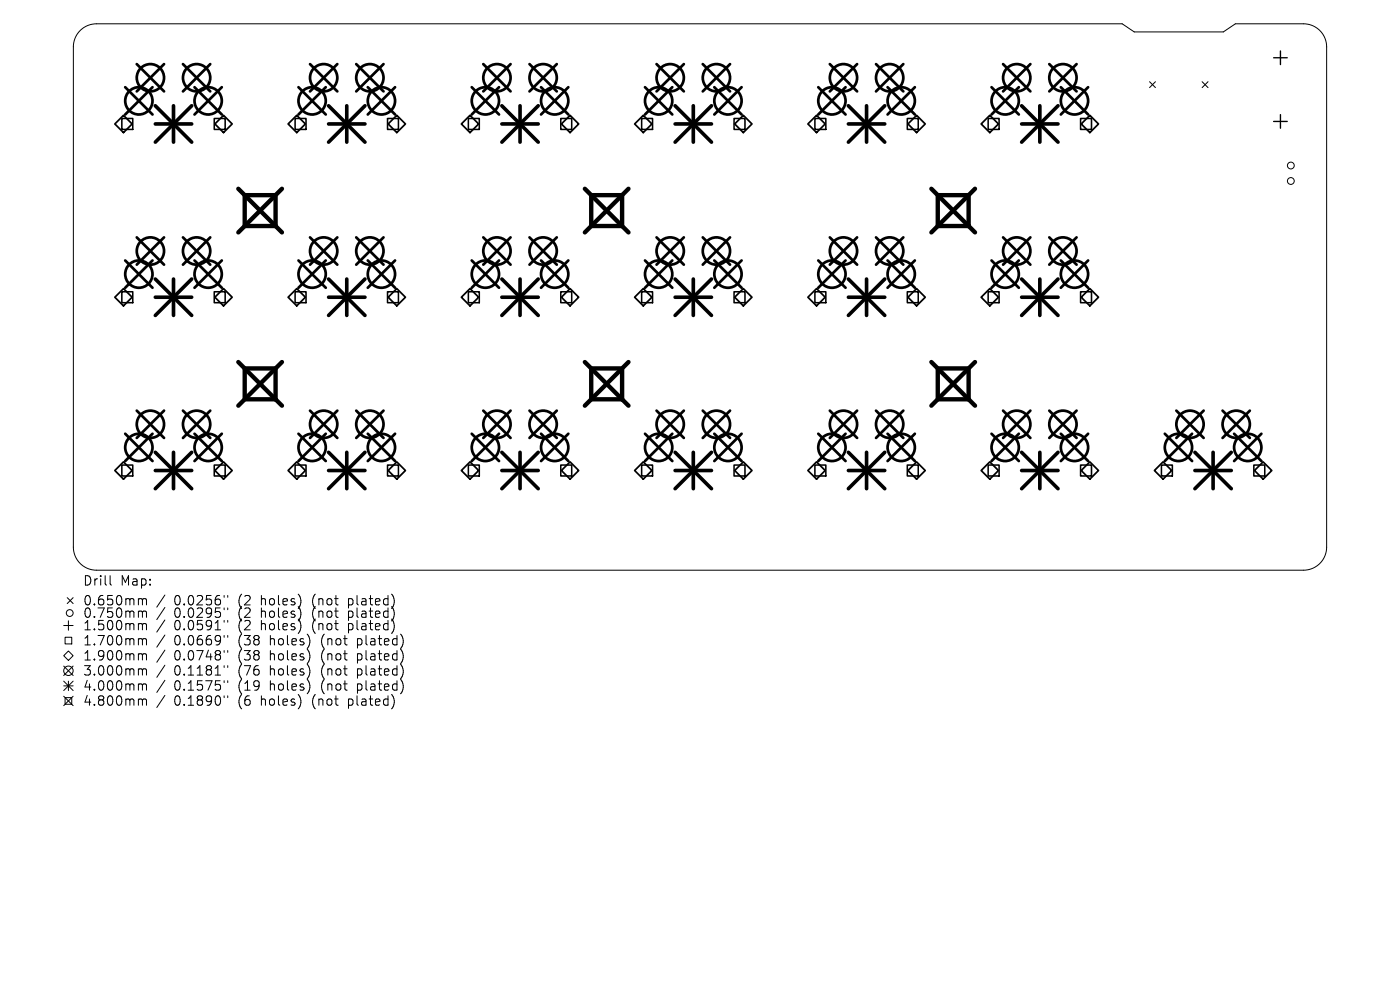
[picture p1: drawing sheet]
<svg xmlns="http://www.w3.org/2000/svg" width="297mm" height="210mm" viewBox="0 0 297 210" stroke-linecap="round" stroke-linejoin="round" font-family="sans-serif">
<defs><g id="words">
<g font-size="2.8">
<text x="17.5" y="124.5">Drill</text>
<text x="25.5" y="124.5">Map:</text>
<text x="17.5" y="128.7">0.650mm</text>
<text x="17.5" y="131.3">0.750mm</text>
<text x="37" y="128.7">0.0256&quot;</text>
<text x="37" y="131.3">0.0295&quot;</text>
<text x="50.7" y="128.7">(2</text>
<text x="50.7" y="131.3">(2</text>
<text x="55.6" y="128.7">holes)</text>
<text x="55.6" y="131.3">holes)</text>
<text x="66.7" y="128.7">(not</text>
<text x="66.7" y="131.3">(not</text>
<text x="74.5" y="128.7">plated)</text>
<text x="74.5" y="131.3">plated)</text>
<text x="17.5" y="134">1.500mm</text>
<text x="17.5" y="137.2">1.700mm</text>
<text x="37" y="134">0.0591&quot;</text>
<text x="37" y="137.2">0.0669&quot;</text>
<text x="50.7" y="134">(2</text>
<text x="50.7" y="137.2">(38</text>
<text x="55.6" y="134">holes)</text>
<text x="57.6" y="137.2">holes)</text>
<text x="66.7" y="134">(not</text>
<text x="68.6" y="137.2">(not</text>
<text x="74.5" y="134">plated)</text>
<text x="76.4" y="137.2">plated)</text>
<text x="17.5" y="140.4">1.900mm</text>
<text x="17.5" y="143.6">3.000mm</text>
<text x="37" y="140.4">0.0748&quot;</text>
<text x="37" y="143.6">0.1181&quot;</text>
<text x="50.7" y="140.4">(38</text>
<text x="50.7" y="143.6">(76</text>
<text x="57.6" y="140.4">holes)</text>
<text x="57.6" y="143.6">holes)</text>
<text x="68.6" y="140.4">(not</text>
<text x="68.6" y="143.6">(not</text>
<text x="76.4" y="140.4">plated)</text>
<text x="76.4" y="143.6">plated)</text>
<text x="17.5" y="146.8">4.000mm</text>
<text x="17.5" y="150">4.800mm</text>
<text x="37" y="146.8">0.1575&quot;</text>
<text x="37" y="150">0.1890&quot;</text>
<text x="50.7" y="146.8">(19</text>
<text x="50.7" y="150">(6</text>
<text x="55.6" y="150">holes)</text>
<text x="57.6" y="146.8">holes)</text>
<text x="66.7" y="150">(not</text>
<text x="68.6" y="146.8">(not</text>
<text x="74.5" y="150">plated)</text>
<text x="76.4" y="146.8">plated)</text>
</g>
</g></defs>
<g fill="none" stroke="#000" stroke-width=".21">
<path d="M17 6.5a4.9 4.9 0 0 1 3.5-1.5h217.6l2.5 1.8h18.9l2.6-1.8h14.4a4.9 4.9 0 0 1 4.9 4.9v106.2a4.9 4.9 0 0 1-4.9 4.9h-256a4.9 4.9 0 0 1-4.9-4.9v-106.2a4.9 4.9 0 0 1 1.4-3.4zM243.9 17.3l1.2 1.3M245.1 17.3l-1.2 1.3M255 17.3l1.3 1.3M256.3 17.3l-1.3 1.3M13.5 132.7h2M13.8 135.2h1.4v1.4h-1.4zM14.3 126.8l1.2 1.2M14.5 138.1l1 1-1 1-1-1zM14.5 131.7v2M15.5 126.8l-1.2 1.2M23.4 122.1v1.7l.2 .3"/>
<path d="M29.6 127h.3l.3 .3M29.6 129.6h.3l.3 .3M29.6 132.3h.3l.3 .3M29.6 135.5h.3l.3 .3M29.6 138.7l.5 .1 .1 .2M30.2 127.3l.3-.3 .5 .1 .1 1.2M30.2 127.3v1M30.2 129.9v1.1M30.2 132.6v1M30.2 135.8v1M30.2 139v1M30.2 129.9l.3-.3 .5 .1 .1 1.3"/>
<path d="M30.2 132.6l.3-.3 .5 .1 .1 1.2M30.2 135.8l.3-.3 .5 .1 .1 1.2M30.2 139l.3-.3 .5 .1 .1 1.2M35 126.2l-1.7 2.6M35 128.9l-1.7 2.5M35 131.5l-1.7 2.6M35 134.7l-1.7 2.6M35 137.9l-1.7 2.6M47.6 126.3v.4M47.6 129v.3M47.6 131.6v.4M47.6 134.8v.4"/>
<path d="M47.6 138v.4M48.3 126.3v.4M48.3 129v.3M48.3 131.6v.4M48.3 134.8v.4M48.3 138v.4M13.5 141.3l2 2M13.5 144.5l2 2M13.5 145.5h2M13.5 147.7l2 2M13.8 148h1.4v1.4h-1.4zM14.5 144.5v2"/>
<path d="M15.5 141.3l-2 2M15.5 144.5l-2 2M15.5 147.7l-2 2M29.6 141.9l.5 .1 .1 .2M29.6 145.1h.3l.3 .3M29.6 148.3h.3l.3 .3M30.2 142.2v1M30.2 145.4v1M30.2 148.6v1M30.2 142.2l.3-.3 .5 .1 .1 1.2M30.2 145.4l.3-.3 .5 .1 .1 1.2M30.2 148.6l.3-.3 .5 .1 .1 1.2"/>
<path d="M35 141.1l-1.7 2.6M35 144.3l-1.7 2.6M35 147.5l-1.7 2.6M47.6 141.2v.4M47.6 144.4v.4M47.6 147.6v.4M48.3 141.2v.4M48.3 144.4v.4M48.3 147.6v.4"/>
<circle cx="273.8" cy="38.4" r=".72"/>
<circle cx="273.8" cy="35.1" r=".72"/>
<circle cx="14.8" cy="130" r=".72"/>
<circle cx="14.5" cy="142.3" r="1"/>
</g>
<path d="M270.2 12.3h2.9M271.6 10.8v2.9M270.2 25.8h2.9M271.6 24.3v2.9" fill="none" stroke="#000" stroke-width=".29"/>
<g fill="none" stroke="#000" stroke-width=".33">
<path d="M25.8 25.1h2.4v2.4h-2.4zM45.5 25.1h2.3v2.4h-2.3zM62.6 25.1h2.3v2.4h-2.3zM82.2 25.1h2.3v2.4h-2.3zM99.4 25.1h2.3v2.4h-2.3zM119 25.1h2.3v2.4h-2.3zM136.1 25.1h2.3v2.4h-2.3zM155.7 25.1h2.3v2.4h-2.3zM172.9 25.1h2.3v2.4h-2.3zM192.5 25.1h2.3v2.4h-2.3zM209.6 25.1h2.4v2.4h-2.4zM229.2 25.1h2.4v2.4h-2.4z"/>
<path d="M25.8 61.9h2.4v2.3h-2.4zM45.5 61.9h2.3v2.3h-2.3zM62.6 61.9h2.3v2.3h-2.3zM82.2 61.9h2.3v2.3h-2.3zM99.4 61.9h2.3v2.3h-2.3zM119 61.9h2.3v2.3h-2.3zM136.1 61.9h2.3v2.3h-2.3zM155.7 61.9h2.3v2.3h-2.3zM172.9 61.9h2.3v2.3h-2.3zM192.5 61.9h2.3v2.3h-2.3zM209.6 61.9h2.4v2.3h-2.4zM229.2 61.9h2.4v2.3h-2.4z"/>
<path d="M25.8 98.6h2.4v2.4h-2.4zM45.5 98.6h2.3v2.4h-2.3zM62.6 98.6h2.3v2.4h-2.3zM82.2 98.6h2.3v2.4h-2.3zM99.4 98.6h2.3v2.4h-2.3zM119 98.6h2.3v2.4h-2.3zM136.1 98.6h2.3v2.4h-2.3zM155.7 98.6h2.3v2.4h-2.3zM172.9 98.6h2.3v2.4h-2.3zM192.5 98.6h2.3v2.4h-2.3zM209.6 98.6h2.4v2.4h-2.4zM229.2 98.6h2.4v2.4h-2.4z"/>
<path d="M246.4 98.6h2.3v2.4h-2.3zM266 98.6h2.3v2.4h-2.3z"/>
</g>
<g fill="none" stroke="#000" stroke-width=".37">
<path d="M26.2 24.5l1.8 1.8-1.8 1.8-1.8-1.8zM47.4 24.5l1.9 1.8-1.9 1.8-1.8-1.8zM63 24.5l1.8 1.8-1.8 1.8-1.9-1.8zM84.2 24.5l1.8 1.8-1.8 1.8-1.9-1.8zM99.7 24.5l1.8 1.8-1.8 1.8-1.8-1.8zM120.9 24.5l1.9 1.8-1.9 1.8-1.8-1.8zM136.5 24.5l1.8 1.8-1.8 1.8-1.9-1.8zM157.7 24.5l1.8 1.8-1.8 1.8-1.8-1.8zM173.2 24.5l1.9 1.8-1.9 1.8-1.8-1.8zM194.4 24.5l1.9 1.8-1.9 1.8-1.8-1.8zM208.1 26.3l1.9-1.8 1.8 1.8-1.8 1.8zM229.4 26.3l1.8-1.8 1.8 1.8-1.8 1.8z"/>
<path d="M24.4 63.1l1.8-1.9 1.8 1.9-1.8 1.8zM45.6 63.1l1.8-1.9 1.9 1.9-1.9 1.8zM61.1 63.1l1.9-1.9 1.8 1.9-1.8 1.8zM82.3 63.1l1.9-1.9 1.8 1.9-1.8 1.8zM97.9 63.1l1.8-1.9 1.8 1.9-1.8 1.8zM119.1 63.1l1.8-1.9 1.9 1.9-1.9 1.8zM134.6 63.1l1.9-1.9 1.8 1.9-1.8 1.8zM155.9 63.1l1.8-1.9 1.8 1.9-1.8 1.8zM173.2 61.2l1.9 1.9-1.9 1.8-1.8-1.8zM194.4 61.2l1.9 1.9-1.9 1.8-1.8-1.8zM208.1 63.1l1.9-1.9 1.8 1.9-1.8 1.8zM229.4 63.1l1.8-1.9 1.8 1.9-1.8 1.8z"/>
<path d="M24.4 99.8l1.8-1.8 1.8 1.8-1.8 1.8zM45.6 99.8l1.8-1.8 1.9 1.8-1.9 1.8zM61.1 99.8l1.9-1.8 1.8 1.8-1.8 1.8zM82.3 99.8l1.9-1.8 1.8 1.8-1.8 1.8zM97.9 99.8l1.8-1.8 1.8 1.8-1.8 1.8zM119.1 99.8l1.8-1.8 1.9 1.8-1.9 1.8zM134.6 99.8l1.9-1.8 1.8 1.8-1.8 1.8zM155.9 99.8l1.8-1.8 1.8 1.8-1.8 1.8zM173.2 98l1.9 1.8-1.9 1.8-1.8-1.8zM194.4 98l1.9 1.8-1.9 1.8-1.8-1.8zM208.1 99.8l1.9-1.8 1.8 1.8-1.8 1.8zM229.4 99.8l1.8-1.8 1.8 1.8-1.8 1.8z"/>
<path d="M246.7 98l1.9 1.8-1.9 1.8-1.8-1.8zM268 98l1.8 1.8-1.8 1.8-1.9-1.8z"/>
</g>
<g fill="none" stroke="#000" stroke-width=".58">
<path d="M26.6 18.5l5.8 5.8M29 13.6l5.8 5.8M32.4 18.5l-5.8 5.8M34.8 13.6l-5.8 5.8M38.8 13.6l5.8 5.8M41.3 18.5l5.8 5.8M44.6 13.6l-5.8 5.8M47.1 18.5l-5.8 5.8M63.3 18.5l5.8 5.8M65.8 13.6l5.8 5.8M69.1 18.5l-5.8 5.8M71.6 13.6l-5.8 5.8"/>
<path d="M75.6 13.6l5.8 5.8M78 18.5l5.8 5.8M81.4 13.6l-5.8 5.8M83.8 18.5l-5.8 5.8M100.1 18.5l5.8 5.8M102.5 13.6l5.8 5.8M105.9 18.5l-5.8 5.8M108.3 13.6l-5.8 5.8M112.3 13.6l5.8 5.8M114.8 18.5l5.8 5.8M118.1 13.6l-5.8 5.8M120.6 18.5l-5.8 5.8"/>
<path d="M136.8 18.5l5.8 5.8M139.3 13.6l5.8 5.8M142.6 18.5l-5.8 5.8M145.1 13.6l-5.8 5.8M149.1 13.6l5.8 5.8M151.5 18.5l5.8 5.8M154.9 13.6l-5.8 5.8M157.3 18.5l-5.8 5.8M173.6 18.5l5.8 5.8M176 13.6l5.8 5.8M179.4 18.5l-5.8 5.8M181.8 13.6l-5.8 5.8"/>
<path d="M185.8 13.6l5.8 5.8M188.3 18.5l5.8 5.8M191.6 13.6l-5.8 5.8M194.1 18.5l-5.8 5.8M210.3 18.5l5.8 5.8M212.8 13.6l5.8 5.8M216.1 18.5l-5.8 5.8M218.6 13.6l-5.8 5.8M222.6 13.6l5.8 5.8M225.1 18.5l5.7 5.8M228.4 13.6l-5.8 5.8M230.8 18.5l-5.7 5.8"/>
<path d="M26.6 55.3l5.8 5.7M29 50.4l5.8 5.7M32.4 55.3l-5.8 5.7M34.8 50.4l-5.8 5.7M38.8 50.4l5.8 5.7M41.3 55.3l5.8 5.7M44.6 50.4l-5.8 5.7M47.1 55.3l-5.8 5.7M63.3 55.3l5.8 5.7M65.8 50.4l5.8 5.7M69.1 55.3l-5.8 5.7M71.6 50.4l-5.8 5.7"/>
<path d="M75.6 50.4l5.8 5.7M78 55.3l5.8 5.7M81.4 50.4l-5.8 5.7M83.8 55.3l-5.8 5.7M100.1 55.3l5.8 5.7M102.5 50.4l5.8 5.7M105.9 55.3l-5.8 5.7M108.3 50.4l-5.8 5.7M112.3 50.4l5.8 5.7M114.8 55.3l5.8 5.7M118.1 50.4l-5.8 5.7M120.6 55.3l-5.8 5.7"/>
<path d="M136.8 55.3l5.8 5.7M139.3 50.4l5.8 5.7M142.6 55.3l-5.8 5.7M145.1 50.4l-5.8 5.7M149.1 50.4l5.8 5.7M151.5 55.3l5.8 5.7M154.9 50.4l-5.8 5.7M157.3 55.3l-5.8 5.7M173.6 55.3l5.8 5.7M176 50.4l5.8 5.7M179.4 55.3l-5.8 5.7M181.8 50.4l-5.8 5.7"/>
<path d="M185.8 50.4l5.8 5.7M188.3 55.3l5.8 5.7M191.6 50.4l-5.8 5.7M194.1 55.3l-5.8 5.7M210.3 55.3l5.8 5.7M212.8 50.4l5.8 5.7M216.1 55.3l-5.8 5.7M218.6 50.4l-5.8 5.7M222.6 50.4l5.8 5.7M225.1 55.3l5.7 5.7M228.4 50.4l-5.8 5.7M230.8 55.3l-5.7 5.7"/>
<path d="M26.6 92l5.8 5.8M29 87.1l5.8 5.8M32.4 92l-5.8 5.8M34.8 87.1l-5.8 5.8M38.8 87.1l5.8 5.8M41.3 92l5.8 5.8M44.6 87.1l-5.8 5.8M47.1 92l-5.8 5.8M63.3 92l5.8 5.8M65.8 87.1l5.8 5.8M69.1 92l-5.8 5.8M71.6 87.1l-5.8 5.8"/>
<path d="M75.6 87.1l5.8 5.8M78 92l5.8 5.8M81.4 87.1l-5.8 5.8M83.8 92l-5.8 5.8M100.1 92l5.8 5.8M102.5 87.1l5.8 5.8M105.9 92l-5.8 5.8M108.3 87.1l-5.8 5.8M112.3 87.1l5.8 5.8M114.8 92l5.8 5.8M118.1 87.1l-5.8 5.8M120.6 92l-5.8 5.8"/>
<path d="M136.8 92l5.8 5.8M139.3 87.1l5.8 5.8M142.6 92l-5.8 5.8M145.1 87.1l-5.8 5.8M149.1 87.1l5.8 5.8M151.5 92l5.8 5.8M154.9 87.1l-5.8 5.8M157.3 92l-5.8 5.8M173.6 92l5.8 5.8M176 87.1l5.8 5.8M179.4 92l-5.8 5.8M181.8 87.1l-5.8 5.8"/>
<path d="M185.8 87.1l5.8 5.8M188.3 92l5.8 5.8M191.6 87.1l-5.8 5.8M194.1 92l-5.8 5.8M210.3 92l5.8 5.8M212.8 87.1l5.8 5.8M216.1 92l-5.8 5.8M218.6 87.1l-5.8 5.8M222.6 87.1l5.8 5.8M225.1 92l5.7 5.8M228.4 87.1l-5.8 5.8M230.8 92l-5.7 5.8"/>
<path d="M247.1 92l5.8 5.8M249.6 87.1l5.7 5.8M252.9 92l-5.8 5.8M255.3 87.1l-5.7 5.8M259.4 87.1l5.7 5.8M261.8 92l5.8 5.8M265.1 87.1l-5.7 5.8M267.6 92l-5.8 5.8"/>
<circle cx="31.9" cy="16.5" r="2.89"/>
<circle cx="41.7" cy="16.5" r="2.89"/>
<circle cx="68.7" cy="16.5" r="2.89"/>
<circle cx="78.5" cy="16.5" r="2.89"/>
<circle cx="105.4" cy="16.5" r="2.89"/>
<circle cx="115.2" cy="16.5" r="2.89"/>
<circle cx="142.2" cy="16.5" r="2.89"/>
<circle cx="152" cy="16.5" r="2.89"/>
<circle cx="178.9" cy="16.5" r="2.89"/>
<circle cx="188.7" cy="16.5" r="2.89"/>
<circle cx="215.7" cy="16.5" r="2.89"/>
<circle cx="225.5" cy="16.5" r="2.89"/>
<circle cx="29.5" cy="21.4" r="2.89"/>
<circle cx="44.2" cy="21.4" r="2.89"/>
<circle cx="66.2" cy="21.4" r="2.89"/>
<circle cx="80.9" cy="21.4" r="2.89"/>
<circle cx="103" cy="21.4" r="2.89"/>
<circle cx="117.7" cy="21.4" r="2.89"/>
<circle cx="139.7" cy="21.4" r="2.89"/>
<circle cx="154.4" cy="21.4" r="2.89"/>
<circle cx="176.5" cy="21.4" r="2.89"/>
<circle cx="191.2" cy="21.4" r="2.89"/>
<circle cx="213.2" cy="21.4" r="2.89"/>
<circle cx="227.9" cy="21.4" r="2.89"/>
<circle cx="29.5" cy="58.1" r="2.89"/>
<circle cx="31.9" cy="53.2" r="2.89"/>
<circle cx="41.7" cy="53.2" r="2.89"/>
<circle cx="44.2" cy="58.1" r="2.89"/>
<circle cx="66.2" cy="58.1" r="2.89"/>
<circle cx="68.7" cy="53.2" r="2.89"/>
<circle cx="78.5" cy="53.2" r="2.89"/>
<circle cx="80.9" cy="58.1" r="2.89"/>
<circle cx="103" cy="58.1" r="2.89"/>
<circle cx="105.4" cy="53.2" r="2.89"/>
<circle cx="115.2" cy="53.2" r="2.89"/>
<circle cx="117.7" cy="58.1" r="2.89"/>
<circle cx="139.7" cy="58.1" r="2.89"/>
<circle cx="142.2" cy="53.2" r="2.89"/>
<circle cx="152" cy="53.2" r="2.89"/>
<circle cx="154.4" cy="58.1" r="2.89"/>
<circle cx="176.5" cy="58.1" r="2.89"/>
<circle cx="178.9" cy="53.2" r="2.89"/>
<circle cx="188.7" cy="53.2" r="2.89"/>
<circle cx="191.2" cy="58.1" r="2.89"/>
<circle cx="213.2" cy="58.1" r="2.89"/>
<circle cx="215.7" cy="53.2" r="2.89"/>
<circle cx="225.5" cy="53.2" r="2.89"/>
<circle cx="227.9" cy="58.1" r="2.89"/>
<circle cx="29.5" cy="94.9" r="2.89"/>
<circle cx="31.9" cy="90" r="2.89"/>
<circle cx="41.7" cy="90" r="2.89"/>
<circle cx="44.2" cy="94.9" r="2.89"/>
<circle cx="66.2" cy="94.9" r="2.89"/>
<circle cx="68.7" cy="90" r="2.89"/>
<circle cx="78.5" cy="90" r="2.89"/>
<circle cx="80.9" cy="94.9" r="2.89"/>
<circle cx="103" cy="94.9" r="2.89"/>
<circle cx="105.4" cy="90" r="2.89"/>
<circle cx="115.2" cy="90" r="2.89"/>
<circle cx="117.7" cy="94.9" r="2.89"/>
<circle cx="139.7" cy="94.9" r="2.89"/>
<circle cx="142.2" cy="90" r="2.89"/>
<circle cx="152" cy="90" r="2.89"/>
<circle cx="154.4" cy="94.9" r="2.89"/>
<circle cx="176.5" cy="94.9" r="2.89"/>
<circle cx="178.9" cy="90" r="2.89"/>
<circle cx="188.7" cy="90" r="2.89"/>
<circle cx="191.2" cy="94.9" r="2.89"/>
<circle cx="213.2" cy="94.9" r="2.89"/>
<circle cx="215.7" cy="90" r="2.89"/>
<circle cx="225.5" cy="90" r="2.89"/>
<circle cx="227.9" cy="94.9" r="2.89"/>
<circle cx="250" cy="94.9" r="2.89"/>
<circle cx="252.5" cy="90" r="2.89"/>
<circle cx="262.3" cy="90" r="2.89"/>
<circle cx="264.7" cy="94.9" r="2.89"/>
</g>
<g fill="none" stroke="#000" stroke-width=".77">
<path d="M32.9 22.4l7.8 7.8M32.9 26.3h7.8M36.8 22.4v7.8M40.7 22.4l-7.8 7.8M69.7 26.3h7.7M69.7 22.4l7.7 7.8M73.6 22.4v7.8M77.4 22.4l-7.7 7.8M106.5 26.3h7.7M106.5 22.4l7.7 7.8M110.3 22.4v7.8M114.2 22.4l-7.7 7.8"/>
<path d="M143.2 26.3h7.7M143.2 22.4l7.7 7.8M147.1 22.4v7.8M150.9 22.4l-7.7 7.8M180 26.3h7.7M180 22.4l7.7 7.8M183.8 22.4v7.8M187.7 22.4l-7.7 7.8M216.7 26.3h7.8M216.7 22.4l7.8 7.8M220.6 22.4v7.8M224.5 22.4l-7.8 7.8"/>
<path d="M32.9 59.2l7.8 7.7M36.8 59.2v7.7M40.7 59.2l-7.8 7.7M69.7 59.2l7.7 7.7M73.6 59.2v7.7M77.4 59.2l-7.7 7.7M106.5 59.2l7.7 7.7M110.3 59.2v7.7M114.2 59.2l-7.7 7.7M143.2 59.2l7.7 7.7M147.1 59.2v7.7M150.9 59.2l-7.7 7.7"/>
<path d="M180 59.2l7.7 7.7M183.8 59.2v7.7M187.7 59.2l-7.7 7.7M216.7 59.2l7.8 7.7M220.6 59.2v7.7M224.5 59.2l-7.8 7.7M32.9 63.1h7.8M69.7 63.1h7.7M106.5 63.1h7.7M143.2 63.1h7.7M180 63.1h7.7M216.7 63.1h7.8"/>
<path d="M32.9 95.9l7.8 7.8M32.9 99.8h7.8M36.8 95.9v7.8M40.7 95.9l-7.8 7.8M69.7 99.8h7.7M69.7 95.9l7.7 7.8M73.6 95.9v7.8M77.4 95.9l-7.7 7.8M106.5 99.8h7.7M106.5 95.9l7.7 7.8M110.3 95.9v7.8M114.2 95.9l-7.7 7.8"/>
<path d="M143.2 99.8h7.7M143.2 95.9l7.7 7.8M147.1 95.9v7.8M150.9 95.9l-7.7 7.8M180 99.8h7.7M180 95.9l7.7 7.8M183.8 95.9v7.8M187.7 95.9l-7.7 7.8M216.7 99.8h7.8M216.7 95.9l7.8 7.8M220.6 95.9v7.8M224.5 95.9l-7.8 7.8"/>
<path d="M253.5 99.8h7.7M253.5 95.9l7.7 7.8M257.4 95.9v7.8M261.2 95.9l-7.7 7.8"/>
</g>
<g fill="none" stroke="#000" stroke-width=".93">
<path d="M50.6 40l9.2 9.3M51.9 41.4h6.6v6.5h-6.6zM59.8 40l-9.2 9.3M124.1 40l9.2 9.3M125.4 41.4h6.6v6.5h-6.6zM133.3 40l-9.2 9.3M197.6 40l9.2 9.3M198.9 41.4h6.6v6.5h-6.6zM206.8 40l-9.2 9.3M50.6 76.8l9.2 9.3M51.9 78.2h6.6v6.5h-6.6zM59.8 76.8l-9.2 9.3"/>
<path d="M124.1 76.8l9.2 9.3M125.4 78.2h6.6v6.5h-6.6zM133.3 76.8l-9.2 9.3M197.6 76.8l9.2 9.3M198.9 78.2h6.6v6.5h-6.6zM206.8 76.8l-9.2 9.3"/>
</g>
<use href="#words"/>
</svg>
